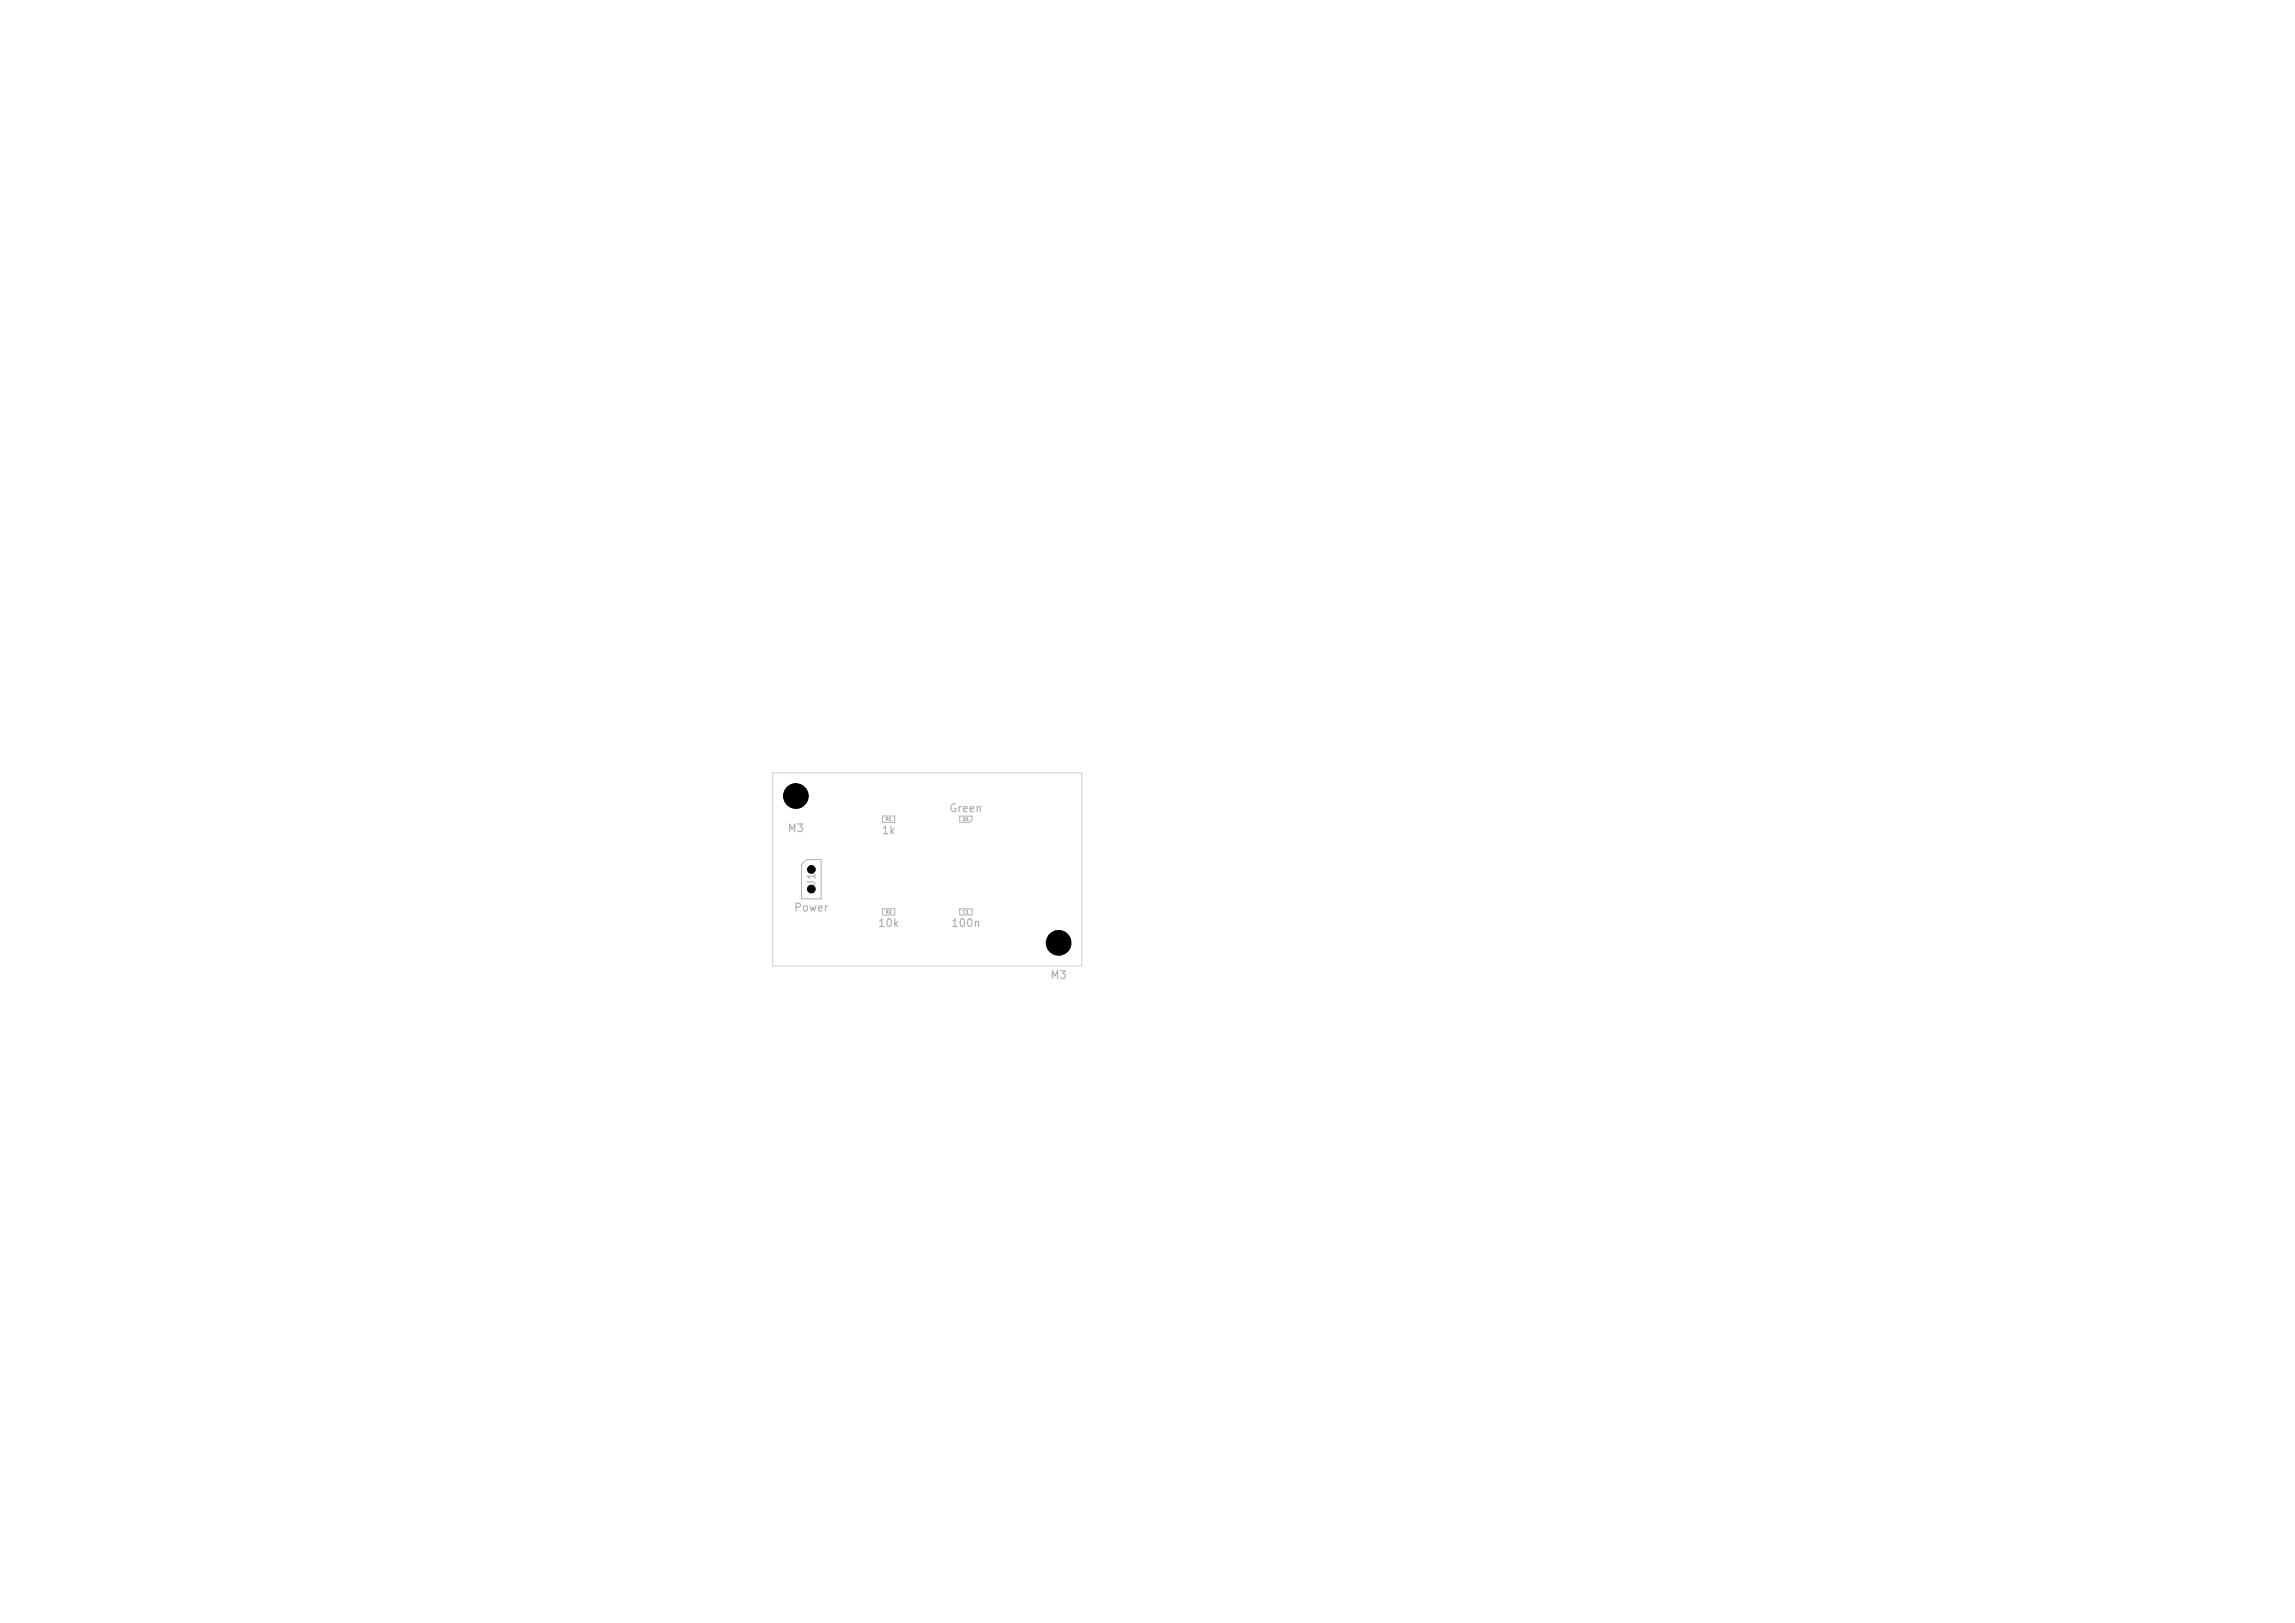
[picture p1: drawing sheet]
<svg xmlns="http://www.w3.org/2000/svg" width="297mm" height="210mm" viewBox="0 0 297 210" stroke-linecap="round" stroke-linejoin="round" font-family="sans-serif">
<defs><g id="words">
<g font-size="1" fill="#afafaf">
<text x="101.3" y="103.8">MH1</text>
<text x="101.9" y="107.9">M3</text>
<text x="122.8" y="105.3">Green</text>
<text x="114" y="108.2">1k</text>
<text x="102.7" y="118.2">Power</text>
<text x="105.8" y="114.7" transform="rotate(-90 105.8 114.7)">J1</text>
<text x="113.5" y="120.2">10k</text>
<text x="123" y="120.2">100n</text>
<text x="135.3" y="122.8">MH2</text>
<text x="135.9" y="126.9">M3</text>
</g>
<g font-size=".4" fill="#afafaf">
<text x="114.6" y="106.3">R1</text>
<text x="124.6" y="106.3">D1</text>
<text x="114.6" y="118.3">R2</text>
<text x="124.6" y="118.3">C1</text>
</g>
</g></defs>
<path d="M103.7 111.9l.7-.7h1.9v5.1h-2.6zM114.2 105.6h1.6v.8h-1.6zM114.2 117.6h1.6v.8h-1.6zM124.2 117.6h1.6v.8h-1.6zM124.2 105.6h1.6v.5l-.3 .3h-1.3z" fill="none" stroke="#afafaf" stroke-width=".13"/>
<path d="M100 100h40v25h-40z" fill="none" stroke="#d0d2cd" stroke-width=".13"/>
<g fill="#000" stroke="#000" stroke-width=".13">
<circle cx="103" cy="103" r="1.6"/>
<circle cx="105" cy="115" r=".5"/>
<circle cx="105" cy="112.5" r=".5"/>
<circle cx="137" cy="122" r="1.6"/>
</g>
<use href="#words"/>
</svg>
